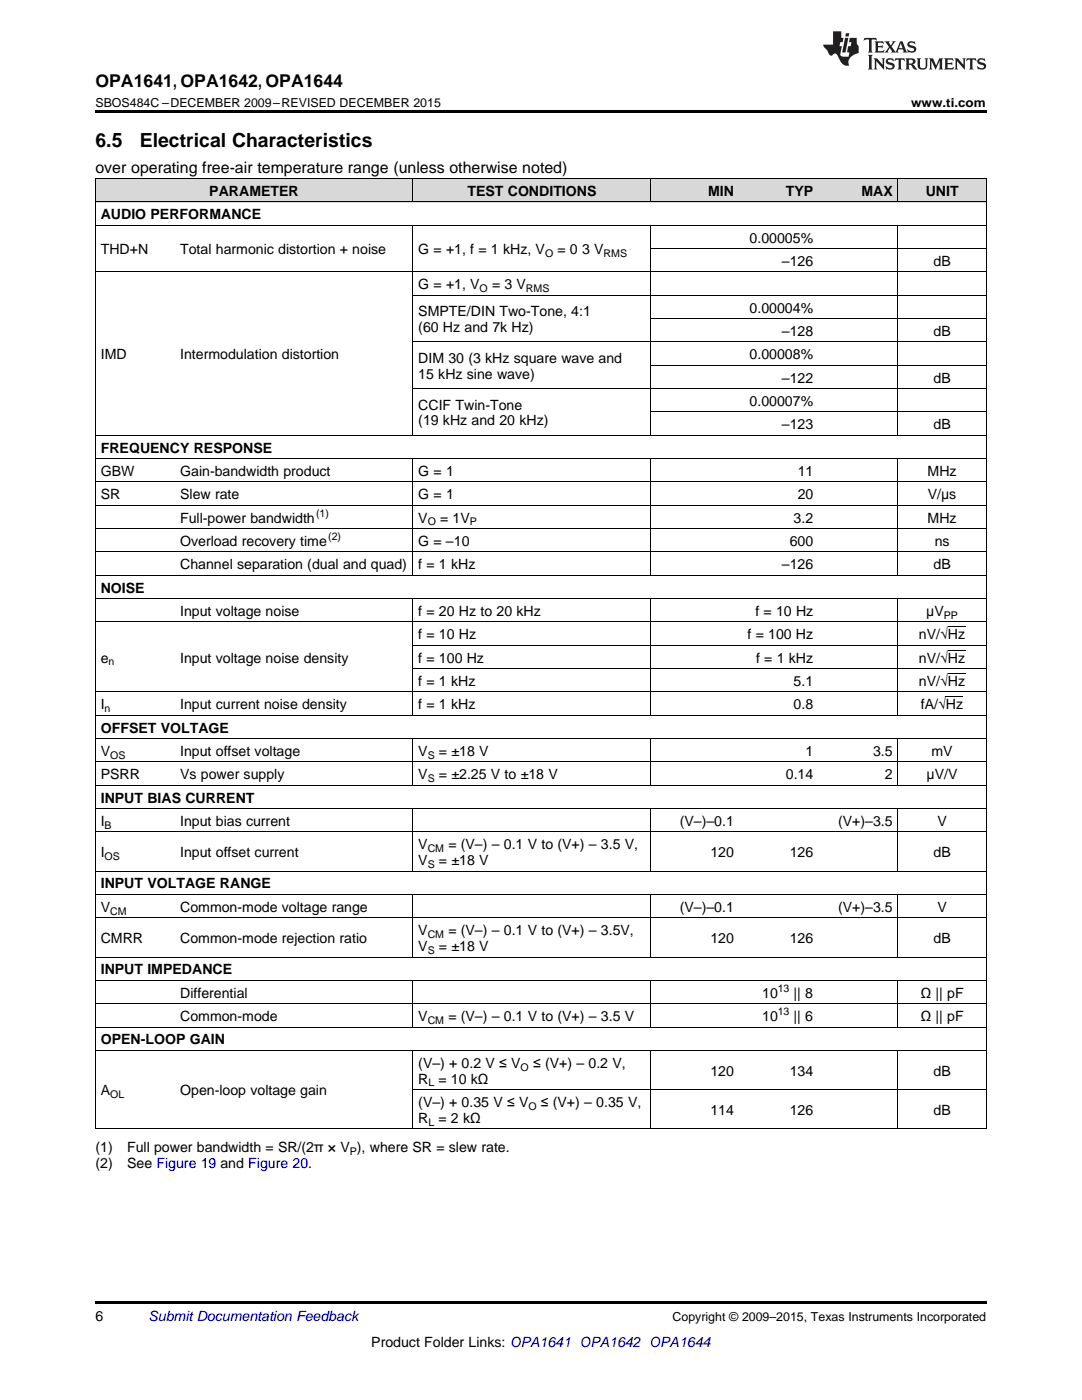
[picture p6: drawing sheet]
<svg xmlns="http://www.w3.org/2000/svg" width="216mm" height="279mm" viewBox="0 0 216 279" stroke-linecap="round" stroke-linejoin="round" font-family="sans-serif">
<defs><g id="words">
<g font-size="3.9">
<text x="19" y="29.3">6.5</text>
<text x="27.9" y="29.3">Electrical Characteristics</text>
</g>
<text font-size="3.5" x="19" y="17.3">OPA1641, OPA1642, OPA1644</text>
<text font-size="3.2" x="19" y="34.4">over operating free-air temperature range (unless otherwise noted)</text>
<g font-size="2.8">
<text x="41.8" y="39.1">PARAMETER</text>
<text x="93.3" y="39.1">TEST CONDITIONS</text>
<text x="141.3" y="39.1">MIN</text>
<text x="156.8" y="39.1">TYP</text>
<text x="171.9" y="39.1">MAX</text>
<text x="184.7" y="39.1">UNIT</text>
<text x="20.1" y="43.7">AUDIO PERFORMANCE</text>
<text x="20.1" y="50.7">THD+N</text>
<text x="35.9" y="50.7">Total harmonic distortion + noise</text>
<text x="83.5" y="50.7">G = +1, f = 1 kHz, V</text>
<text x="111.2" y="50.7">= 0</text>
<text x="116.1" y="50.7">3 V</text>
<text x="149.6" y="48.4">0.00005%</text>
<text x="156" y="53.1">–126</text>
<text x="186.3" y="53.1">dB</text>
<text x="83.5" y="57.7">G = +1, V</text>
<text x="98.2" y="57.7">= 3 V</text>
<text x="83.5" y="63.1">SMPTE/DIN Two-Tone, 4:1</text>
<text x="149.6" y="62.4">0.00004%</text>
<text x="20.1" y="71.7">IMD</text>
<text x="35.9" y="71.7">Intermodulation distortion</text>
<text x="83.5" y="66.3">(60 Hz and 7k Hz)</text>
<text x="149.6" y="71.7">0.00008%</text>
<text x="156" y="67">–128</text>
<text x="186.3" y="67">dB</text>
<text x="83.5" y="72.4">DIM 30 (3 kHz square wave and</text>
<text x="83.5" y="75.6">15 kHz sine wave)</text>
<text x="156" y="76.3">–122</text>
<text x="186.3" y="76.3">dB</text>
<text x="83.5" y="81.7">CCIF Twin-Tone</text>
<text x="149.6" y="81">0.00007%</text>
<text x="83.5" y="84.9">(19 kHz and 20 kHz)</text>
<text x="156" y="85.7">–123</text>
<text x="186.3" y="85.7">dB</text>
<text x="20.1" y="90.3">FREQUENCY RESPONSE</text>
<text x="20.1" y="95">GBW</text>
<text x="35.9" y="95">Gain-bandwidth product</text>
<text x="83.5" y="95">G = 1</text>
<text x="159.2" y="95">11</text>
<text x="185.1" y="95">MHz</text>
<text x="20.1" y="99.6">SR</text>
<text x="35.9" y="99.6">Slew rate</text>
<text x="83.5" y="99.6">G = 1</text>
<text x="159.2" y="99.6">20</text>
<text x="185.1" y="99.6">V/μs</text>
<text x="35.9" y="104.3">Full-power bandwidth</text>
<text x="83.5" y="104.3">V</text>
<text x="87.8" y="104.3">= 1V</text>
<text x="158.4" y="104.3">3.2</text>
<text x="185.1" y="104.3">MHz</text>
<text x="35.9" y="108.9">Overload recovery time</text>
<text x="35.9" y="113.6">Channel separation (dual and quad)</text>
<text x="83.5" y="108.9">G = –10</text>
<text x="83.5" y="113.6">f = 1 kHz</text>
<text x="156" y="113.6">–126</text>
<text x="157.6" y="108.9">600</text>
<text x="186.3" y="113.6">dB</text>
<text x="186.5" y="108.9">ns</text>
<text x="20.1" y="118.3">NOISE</text>
<text x="35.9" y="122.9">Input voltage noise</text>
<text x="83.5" y="122.9">f = 20 Hz to 20 kHz</text>
<text x="150.7" y="122.9">f = 10 Hz</text>
<text x="184.8" y="122.9">μV</text>
<text x="83.5" y="127.6">f = 10 Hz</text>
<text x="149.2" y="127.6">f = 100 Hz</text>
<text x="183.4" y="127.6">nV/√Hz</text>
<text x="20.1" y="132.2">e</text>
<text x="35.9" y="132.2">Input voltage noise density</text>
<text x="83.5" y="132.2">f = 100 Hz</text>
<text x="83.5" y="136.9">f = 1 kHz</text>
<text x="150.9" y="132.2">f = 1 kHz</text>
<text x="158.4" y="136.9">5.1</text>
<text x="183.4" y="132.2">nV/√Hz</text>
<text x="183.4" y="136.9">nV/√Hz</text>
<text x="20.1" y="141.5">I</text>
<text x="35.9" y="141.5">Input current noise density</text>
<text x="83.5" y="141.5">f = 1 kHz</text>
<text x="158.4" y="141.5">0.8</text>
<text x="183.8" y="141.5">fA/√Hz</text>
<text x="20.1" y="146.2">OFFSET VOLTAGE</text>
<text x="20.1" y="150.8">V</text>
<text x="20.1" y="155.5">PSRR</text>
<text x="35.9" y="150.8">Input offset voltage</text>
<text x="35.9" y="155.5">Vs power supply</text>
<text x="83.5" y="150.8">V</text>
<text x="83.5" y="155.5">V</text>
<text x="87.6" y="150.8">= ±18 V</text>
<text x="87.6" y="155.5">= ±2.25 V to ±18 V</text>
<text x="156.8" y="155.5">0.14</text>
<text x="160.7" y="150.8">1</text>
<text x="174.2" y="150.8">3.5</text>
<text x="176.6" y="155.5">2</text>
<text x="184.9" y="155.5">μV/V</text>
<text x="185.9" y="150.8">mV</text>
<text x="20.1" y="160.2">INPUT BIAS CURRENT</text>
<text x="20.1" y="164.8">I</text>
<text x="35.9" y="164.8">Input bias current</text>
<text x="135.6" y="164.8">(V–)–0.1</text>
<text x="167.3" y="164.8">(V+)–3.5</text>
<text x="187" y="164.8">V</text>
<text x="20.1" y="171.1">I</text>
<text x="35.9" y="171.1">Input offset current</text>
<text x="83.5" y="169.5">V</text>
<text x="83.5" y="172.6">V</text>
<text x="87.6" y="172.6">= ±18 V</text>
<text x="89.5" y="169.5">= (V–) – 0.1 V to (V+) – 3.5 V,</text>
<text x="141.7" y="171.1">120</text>
<text x="157.6" y="171.1">126</text>
<text x="186.3" y="171.1">dB</text>
<text x="20.1" y="177.3">INPUT VOLTAGE RANGE</text>
<text x="20.1" y="182">V</text>
<text x="35.9" y="182">Common-mode voltage range</text>
<text x="135.6" y="182">(V–)–0.1</text>
<text x="167.3" y="182">(V+)–3.5</text>
<text x="187" y="182">V</text>
<text x="20.1" y="188.2">CMRR</text>
<text x="35.9" y="188.2">Common-mode rejection ratio</text>
<text x="83.5" y="186.6">V</text>
<text x="83.5" y="189.8">V</text>
<text x="87.6" y="189.8">= ±18 V</text>
<text x="89.5" y="186.6">= (V–) – 0.1 V to (V+) – 3.5V,</text>
<text x="141.7" y="188.2">120</text>
<text x="157.6" y="188.2">126</text>
<text x="186.3" y="188.2">dB</text>
<text x="20.1" y="194.5">INPUT IMPEDANCE</text>
<text x="35.9" y="199.1">Differential</text>
<text x="35.9" y="203.8">Common-mode</text>
<text x="83.5" y="203.8">V</text>
<text x="89.5" y="203.8">= (V–) – 0.1 V to (V+) – 3.5 V</text>
<text x="152.1" y="199.1">10</text>
<text x="152.1" y="203.8">10</text>
<text x="158.4" y="199.1">|| 8</text>
<text x="158.4" y="203.8">|| 6</text>
<text x="183.7" y="199.1">Ω || pF</text>
<text x="183.7" y="203.8">Ω || pF</text>
<text x="20.1" y="208.4">OPEN-LOOP GAIN</text>
<text x="83.5" y="213.1">(V–) + 0.2 V ≤ V</text>
<text x="106.4" y="213.1">≤ (V+) – 0.2 V,</text>
<text x="141.7" y="214.7">120</text>
<text x="157.6" y="214.7">134</text>
<text x="186.3" y="214.7">dB</text>
<text x="20.1" y="218.6">A</text>
<text x="35.9" y="218.6">Open-loop voltage gain</text>
<text x="83.5" y="216.3">R</text>
<text x="83.5" y="220.9">(V–) + 0.35 V ≤ V</text>
<text x="87.5" y="216.3">= 10 kΩ</text>
<text x="107.9" y="220.9">≤ (V+) – 0.35 V,</text>
<text x="83.5" y="224.1">R</text>
<text x="87.5" y="224.1">= 2 kΩ</text>
<text x="141.7" y="222.5">114</text>
<text x="157.6" y="222.5">126</text>
<text x="186.3" y="222.5">dB</text>
<text x="19" y="229.9">(1)</text>
<text x="19" y="233.1">(2)</text>
<text x="25.4" y="229.9">Full power bandwidth = SR/(2π × V ), where SR = slew rate.</text>
<text x="25.4" y="233.1">See Figure 19 and Figure 20.</text>
<text x="19" y="263.6">6</text>
<text x="74.1" y="268.9">Product Folder Links: OPA1641 OPA1642 OPA1644</text>
</g>
<text font-size="2.8" fill="#0000c8" x="29.6" y="263.6">Submit Documentation Feedback</text>
<g font-size="2.5">
<text x="19" y="21.4">SBOS484C –DECEMBER 2009–REVISED DECEMBER 2015</text>
<text x="181.8" y="21.4">www.ti.com</text>
<text x="134.2" y="263.6">Copyright © 2009–2015, Texas Instruments Incorporated</text>
</g>
<g font-size="2.1">
<text x="108.8" y="51.3">O</text>
<text x="120.4" y="51.3">RMS</text>
<text x="95.7" y="58.3">O</text>
<text x="105" y="58.3">RMS</text>
<text x="63.1" y="103.2">(1)</text>
<text x="65.5" y="107.8">(2)</text>
<text x="85.3" y="104.8">O</text>
<text x="93.7" y="104.8">P</text>
<text x="188.3" y="123.5">PP</text>
<text x="21.7" y="132.8">n</text>
<text x="20.9" y="142.1">n</text>
<text x="22" y="151.4">OS</text>
<text x="85.3" y="151.4">S</text>
<text x="85.3" y="156.1">S</text>
<text x="20.9" y="165.4">B</text>
<text x="20.9" y="171.6">OS</text>
<text x="85.3" y="170">CM</text>
<text x="85.3" y="173.2">S</text>
<text x="22" y="182.5">CM</text>
<text x="85.3" y="187.2">CM</text>
<text x="85.3" y="190.4">S</text>
<text x="155.2" y="198">13</text>
<text x="155.2" y="202.6">13</text>
<text x="85.3" y="204.3">CM</text>
<text x="103.9" y="213.6">O</text>
<text x="22" y="219.1">OL</text>
<text x="85.5" y="216.8">L</text>
<text x="105.4" y="221.5">O</text>
<text x="85.5" y="224.6">L</text>
<text x="69.8" y="230.5">P</text>
</g>
</g></defs>
<g fill="#d8d8d8">
<path d="M19 35.7h15.9v4.7h-15.9z"/>
<path d="M34.9 35.7h47.5v4.7h-47.5z"/>
<path d="M82.4 35.7h47.5v4.7h-47.5z"/>
<path d="M129.9 35.7h17.6v4.7h-17.6z"/>
<path d="M147.5 35.7h15.9v4.7h-15.9z"/>
<path d="M163.4 35.7h15.8v4.7h-15.8z"/>
<path d="M179.2 35.7h17.6v4.7h-17.6z"/>
</g>
<path d="M19 22h177.8v.5h-177.8zM19 259.7h177.8v.5h-177.8z" fill="#000"/>
<g fill="none" stroke="#000" stroke-width=".2">
<path d="M19 35.6h177.8M19.1 35.7v189.7M82.4 35.7v4.7M129.9 35.7v4.7M179.2 35.7v4.7M196.8 35.7v189.7M19 54.3h177.8M19 45h177.8M19 40.3h177.8M82.4 45v41.9M82.4 58.9h114.4M129.9 45v41.9"/>
<path d="M129.9 49.6h66.9M179.2 45v41.9M82.4 77.6h114.4M82.4 68.2h114.4M129.9 72.9h66.9M129.9 63.6h66.9M19 96.2h177.8M19 91.5h177.8M19 86.9h177.8M82.4 91.5v23.4M129.9 91.5v23.4M129.9 82.2h66.9"/>
<path d="M179.2 91.5v23.4M19 119.5h177.8M19 114.8h177.8M19 110.2h177.8M19 105.5h177.8M19 100.8h177.8M82.4 119.5v23.3M129.9 119.5v23.3M179.2 119.5v23.3M19 138.1h177.8M19 124.1h177.8M82.4 133.4h114.4"/>
<path d="M82.4 128.8h114.4M19 156.7h177.8M19 152.1h177.8M19 147.4h177.8M19 142.8h177.8M82.4 147.4v9.4M129.9 147.4v9.4M179.2 147.4v9.4M19 178.5h177.8M19 173.9h177.8M19 166h177.8M19 161.4h177.8"/>
<path d="M82.4 161.4v12.5M82.4 178.5v12.6M129.9 161.4v12.5M129.9 178.5v12.6M179.2 161.4v12.5M179.2 178.5v12.6M19 195.7h177.8M19 191h177.8M19 183.2h177.8M82.4 195.7v9.3M129.9 195.7v9.3M179.2 195.7v9.3"/>
<path d="M19 209.6h177.8M19 205h177.8M19 200.3h177.8M82.4 209.7v15.7M82.4 217.5h114.4M129.9 209.7v15.7M179.2 209.7v15.7M19 225.3h177.8"/>
</g>
<g fill="#231f20">
<path d="M172.5 7.6l-.1 .5 .4-.2h.6v.1v2.1l-.2 .4h.9l-.2-.4v-2.1l.1-.1h.5l.5 .2-.2-.5zM174.5 8.3l.2 .3v1.5l-.2 .4h1.8l.2-.6a1.04 1.04 0 0 1-1.3 .2v-.7h.6l.3 .2v-.6l-.3 .2h-.6v-.6l.8-.1 .4 .3-.2-.5zM176.5 8.3l.9 1.1-.9 1.1h.8l-.2-.2 .4-.7 .5 .7-.2 .2h1.5l-.2-.2 .2-.4h.9l.1 .4-.2 .2h1l-.3-.3-.7-1.9h-.5l-.9 2-.8-1 .9-1h-.8l.1 .3-.4 .5-.3-.6 .1-.2zM179.7 8.6l.4 1h-.7zM181.3 8.4a.63 .63 0 0 0-.2 .7 .63 .63 0 0 0 .6 .4l.6 .2 .1 .2a.75 .75 0 0 1-.7 .4 .75 .75 0 0 1-.6-.5l.1 .7 .1-.1a1.11 1.11 0 0 0 1.5-.6 1.13 1.13 0 0 0-1.2-.8l-.1-.4a1.04 1.04 0 0 1 1.2 .2l-.2-.5-.2 .1-.4-.2zM173.2 10.9l.2 .4v2.2l-.2 .4h1l-.3-.4v-2.2l.3-.4zM174.3 11.6l.3 .4v1.5l-.3 .4h.8l-.2-.4v-1.3l1.5 1.7v-1.9l.2-.4h-.7l.2 .4v.9l-1.1-1.3zM177 11.8a.62 .62 0 0 0-.2 .7 .62 .62 0 0 0 .6 .4l.6 .1 .1 .3a.76 .76 0 0 1-.7 .3 .76 .76 0 0 1-.7-.4l.2 .7 .1-.1a1.11 1.11 0 0 0 1.5-.6 1.13 1.13 0 0 0-1.2-.8l-.1-.4a1.04 1.04 0 0 1 1.2 .2l-.2-.6-.2 .1-.5-.1zM178.7 11.6l-.2 .6a.61 .61 0 0 1 .8-.3v1.6l-.2 .4h.9l-.2-.4v-1.6a.63 .63 0 0 1 .7 .3l-.1-.6zM180.6 11.6l.3 .4v1.5l-.3 .4h1l-.2-.2-.1-.8 .6 .2a.76 .76 0 0 0 1.2 .7l-1-1a.58 .58 0 0 0 .6-.5 .58 .58 0 0 0-.5-.6zM181.4 11.9h.1a.45 .45 0 0 1 .5 .1 .45 .45 0 0 1 .1 .5l-.8 .2zM182.9 11.6l.2 .2a2.17 2.17 0 0 0 .3 1.9 .99 .99 0 0 0 1.6-.6v-1.1l.2-.4h-.7l.2 .2a1.92 1.92 0 0 1-.2 1.8 .6 .6 0 0 1-.9-.5v-1.1l.2-.4zM185.4 11.6l.2 .4v1.5l-.2 .4h.7l-.2-.4v-1.4l.8 1.8 .8-1.8v1.4l-.2 .4h.9l-.2-.4v-1.5l.2-.4h-.8l-.6 1.5-.6-1.5zM188.4 11.6l.2 .4v1.5l-.2 .4h1.8l.1-.6a1.04 1.04 0 0 1-1.2 .1v-.6h.5l.4 .2v-.6l-.4 .2h-.5v-.7h.8l.3 .3-.1-.6zM190.5 11.6l.2 .4v1.5l-.2 .4h.7l-.2-.4v-1.3l1.5 1.7v-1.9l.2-.4h-.7l.2 .4v.9l-1.1-1.3zM192.9 11.6l-.1 .6a.61 .61 0 0 1 .7-.3l.1 1.6-.3 .4h1l-.3-.4 .1-1.6a.63 .63 0 0 1 .7 .3l-.1-.6zM195.2 11.8a.62 .62 0 0 0-.2 .7 .62 .62 0 0 0 .6 .4l.6 .1 .1 .3a.76 .76 0 0 1-.7 .3 .76 .76 0 0 1-.6-.4l.1 .7 .1-.1a1.11 1.11 0 0 0 1.6-.6 1.13 1.13 0 0 0-1.3-.8l-.1-.4a1.04 1.04 0 0 1 1.2 .2l-.1-.6-.2 .1-.5-.1z"/>
<path d="M166.2 6.3v2.6h-1.9v.4l.8 .9a.91 .91 0 0 0 1 .8 .56 .56 0 0 1 .5-.3 .56 .56 0 0 1 .5 .3l.4 .8a1.53 1.53 0 0 0 1.9 1.2 1.54 1.54 0 0 1 1-2.1l.9-.3v-1.4a1.52 1.52 0 0 1-.4-1.6h-1.3l-.2 .8h.5l-.2 .8h-.5l-.1 1v.2l.4 .1-.2 .8a1.93 1.93 0 0 1-1.6-.3l.3-1.8h-.5l.2-.8h.4l.2-.8h-.4v-1.3zM168.6 7.6l-.6 2.9h.7l.6-2.9zM168.8 6.6l-.1 .7h.6l.2-.7z"/>
</g>
<path d="M188.7 139h3.5M189.2 134.4h3.4M189.2 129.7h3.4M189.2 125.1h3.4" fill="none" stroke="#000" stroke-width=".2"/>
<use href="#words"/>
</svg>
